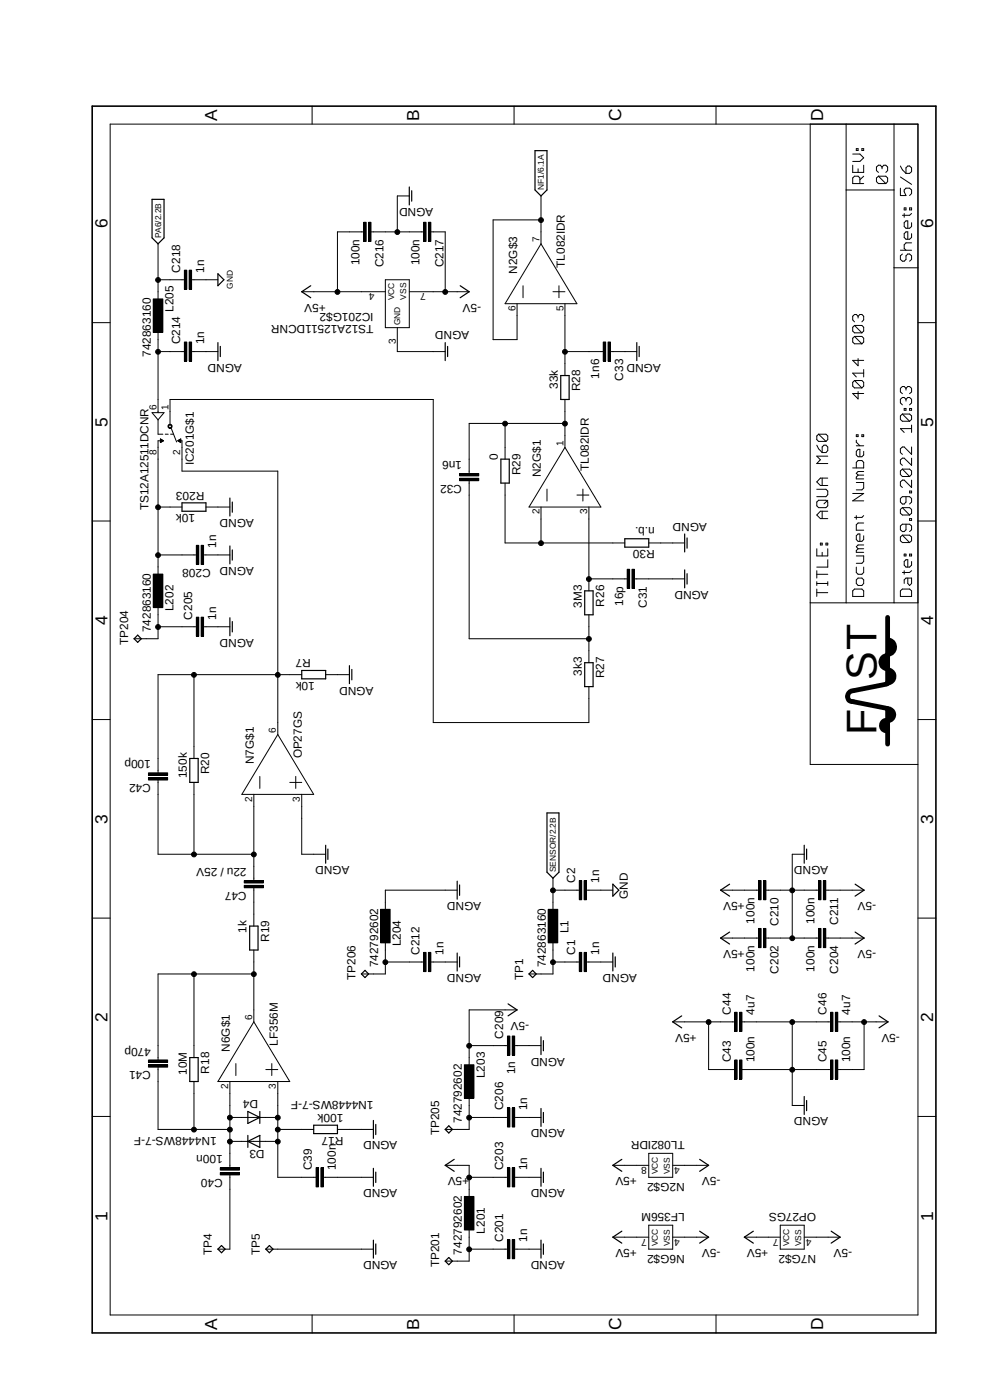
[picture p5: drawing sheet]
<svg xmlns="http://www.w3.org/2000/svg" width="210mm" height="297mm" viewBox="0 0 210 297" stroke-linecap="round" stroke-linejoin="round" font-family="sans-serif">
<defs><g id="words">
<text font-size="9.1" x="186" y="155.8" transform="rotate(-90 186 155.8)">F ST</text>
<g font-size="3.7">
<text x="46.1" y="25.7" transform="rotate(-90 46.1 25.7)">A</text>
<text x="88.9" y="25.7" transform="rotate(-90 88.9 25.7)">B</text>
<text x="131.8" y="25.7" transform="rotate(-90 131.8 25.7)">C</text>
<text x="174.6" y="25.7" transform="rotate(-90 174.6 25.7)">D</text>
<text x="22.8" y="48.4" transform="rotate(-90 22.8 48.4)">6</text>
<text x="198" y="48.4" transform="rotate(-90 198 48.4)">6</text>
<text x="22.8" y="90.5" transform="rotate(-90 22.8 90.5)">5</text>
<text x="198" y="90.5" transform="rotate(-90 198 90.5)">5</text>
<text x="22.8" y="132.6" transform="rotate(-90 22.8 132.6)">4</text>
<text x="198" y="132.6" transform="rotate(-90 198 132.6)">4</text>
<text x="22.8" y="174.7" transform="rotate(-90 22.8 174.7)">3</text>
<text x="198" y="174.7" transform="rotate(-90 198 174.7)">3</text>
<text x="22.8" y="216.8" transform="rotate(-90 22.8 216.8)">2</text>
<text x="198" y="216.8" transform="rotate(-90 198 216.8)">2</text>
<text x="22.8" y="259" transform="rotate(-90 22.8 259)">1</text>
<text x="198" y="259" transform="rotate(-90 198 259)">1</text>
<text x="46.1" y="282.1" transform="rotate(-90 46.1 282.1)">A</text>
<text x="88.9" y="282.1" transform="rotate(-90 88.9 282.1)">B</text>
<text x="131.8" y="282.2" transform="rotate(-90 131.8 282.2)">C</text>
<text x="174.6" y="282.2" transform="rotate(-90 174.6 282.2)">D</text>
</g>
<g font-size="2.5">
<text x="91.9" y="44.1" transform="rotate(-180 91.9 44.1)">AGND</text>
<text x="38.2" y="57.8" transform="rotate(-90 38.2 57.8)">C218</text>
<text x="43.3" y="57.8" transform="rotate(-90 43.3 57.8)">1n</text>
<text x="76.3" y="56.3" transform="rotate(-90 76.3 56.3)">100n</text>
<text x="81.4" y="56.7" transform="rotate(-90 81.4 56.7)">C216</text>
<text x="89" y="56.3" transform="rotate(-90 89 56.3)">100n</text>
<text x="94.1" y="56.7" transform="rotate(-90 94.1 56.7)">C217</text>
<text x="109.7" y="58.1" transform="rotate(-90 109.7 58.1)">N2G$3</text>
<text x="119.8" y="56.8" transform="rotate(-90 119.8 56.8)">TL082IDR</text>
<text x="69.1" y="64.4" transform="rotate(-180 69.1 64.4)">+5V</text>
<text x="102.1" y="64.4" transform="rotate(-180 102.1 64.4)">-5V</text>
<text x="36.8" y="66.2" transform="rotate(-90 36.8 66.2)">L205</text>
<text x="79.2" y="69" transform="rotate(-180 79.2 69)">TS12A12511DCNR</text>
<text x="79.2" y="66.5" transform="rotate(-180 79.2 66.5)">IC201G$2</text>
<text x="99.5" y="70.3" transform="rotate(-180 99.5 70.3)">AGND</text>
<text x="32" y="75.7" transform="rotate(-90 32 75.7)">742863160</text>
<text x="38.2" y="73.1" transform="rotate(-90 38.2 73.1)">C214</text>
<text x="43.3" y="73.1" transform="rotate(-90 43.3 73.1)">1n</text>
<text x="51.3" y="77.1" transform="rotate(-180 51.3 77.1)">AGND</text>
<text x="140.2" y="77.1" transform="rotate(-180 140.2 77.1)">AGND</text>
<text x="118.3" y="82.5" transform="rotate(-90 118.3 82.5)">33k</text>
<text x="123.1" y="83" transform="rotate(-90 123.1 83)">R28</text>
<text x="127.1" y="80.3" transform="rotate(-90 127.1 80.3)">1n6</text>
<text x="132.2" y="80.7" transform="rotate(-90 132.2 80.7)">C33</text>
<text x="41.1" y="98.7" transform="rotate(-90 41.1 98.7)">IC201G$1</text>
<text x="98" y="97.8" transform="rotate(-180 98 97.8)">1n6</text>
<text x="105.6" y="97.6" transform="rotate(-90 105.6 97.6)">0</text>
<text x="110.4" y="100.8" transform="rotate(-90 110.4 100.8)">R29</text>
<text x="114.8" y="101.2" transform="rotate(-90 114.8 101.2)">N2G$1</text>
<text x="124.9" y="99.9" transform="rotate(-90 124.9 99.9)">TL082IDR</text>
<text x="43.3" y="104.3" transform="rotate(-180 43.3 104.3)">R203</text>
<text x="98" y="102.9" transform="rotate(-180 98 102.9)">C32</text>
<text x="31.5" y="108.2" transform="rotate(-90 31.5 108.2)">TS12A12511DCNR</text>
<text x="41.4" y="109.1" transform="rotate(-180 41.4 109.1)">10k</text>
<text x="53.8" y="110.1" transform="rotate(-180 53.8 110.1)">AGND</text>
<text x="138.9" y="111.9" transform="rotate(-180 138.9 111.9)">n.b.</text>
<text x="149.9" y="110.9" transform="rotate(-180 149.9 110.9)">AGND</text>
<text x="45.8" y="116.2" transform="rotate(-90 45.8 116.2)">1n</text>
<text x="138.9" y="116.7" transform="rotate(-180 138.9 116.7)">R30</text>
<text x="44.7" y="120.7" transform="rotate(-180 44.7 120.7)">C208</text>
<text x="53.8" y="120.3" transform="rotate(-180 53.8 120.3)">AGND</text>
<text x="150.3" y="125.3" transform="rotate(-180 150.3 125.3)">AGND</text>
<text x="36.8" y="129.7" transform="rotate(-90 36.8 129.7)">L202</text>
<text x="40.8" y="131.4" transform="rotate(-90 40.8 131.4)">C205</text>
<text x="45.8" y="131.4" transform="rotate(-90 45.8 131.4)">1n</text>
<text x="123.4" y="128.9" transform="rotate(-90 123.4 128.9)">3M3</text>
<text x="128.2" y="128.7" transform="rotate(-90 128.2 128.7)">R26</text>
<text x="132.2" y="128.5" transform="rotate(-90 132.2 128.5)">16p</text>
<text x="137.2" y="128.9" transform="rotate(-90 137.2 128.9)">C31</text>
<text x="27.2" y="136.8" transform="rotate(-90 27.2 136.8)">TP204</text>
<text x="32" y="134.1" transform="rotate(-90 32 134.1)">742863160</text>
<text x="53.8" y="135.5" transform="rotate(-180 53.8 135.5)">AGND</text>
<text x="66" y="139.9" transform="rotate(-180 66 139.9)">R7</text>
<text x="123.4" y="143.4" transform="rotate(-90 123.4 143.4)">3k3</text>
<text x="128.2" y="143.9" transform="rotate(-90 128.2 143.9)">R27</text>
<text x="66.8" y="144.7" transform="rotate(-180 66.8 144.7)">10k</text>
<text x="79.2" y="145.7" transform="rotate(-180 79.2 145.7)">AGND</text>
<text x="32" y="161.3" transform="rotate(-180 32 161.3)">100p</text>
<text x="64" y="160.9" transform="rotate(-90 64 160.9)">OP27GS</text>
<text x="32" y="166.4" transform="rotate(-180 32 166.4)">C42</text>
<text x="39.6" y="165.1" transform="rotate(-90 39.6 165.1)">150k</text>
<text x="44.4" y="164.3" transform="rotate(-90 44.4 164.3)">R20</text>
<text x="53.8" y="162.2" transform="rotate(-90 53.8 162.2)">N7G$1</text>
<text x="52.3" y="184.2" transform="rotate(-180 52.3 184.2)">22u / 25V</text>
<text x="74.1" y="183.8" transform="rotate(-180 74.1 183.8)">AGND</text>
<text x="175.7" y="183.8" transform="rotate(-180 175.7 183.8)">AGND</text>
<text x="52.3" y="189.2" transform="rotate(-180 52.3 189.2)">C47</text>
<text x="102.1" y="191.4" transform="rotate(-180 102.1 191.4)">AGND</text>
<text x="122" y="187.3" transform="rotate(-90 122 187.3)">C2</text>
<text x="127.1" y="187.3" transform="rotate(-90 127.1 187.3)">1n</text>
<text x="133.2" y="190.8" transform="rotate(-90 133.2 190.8)">GND</text>
<text x="157.9" y="191.4" transform="rotate(-180 157.9 191.4)">+5V</text>
<text x="185.8" y="191.4" transform="rotate(-180 185.8 191.4)">-5V</text>
<text x="52.3" y="197.9" transform="rotate(-90 52.3 197.9)">1k</text>
<text x="120.6" y="198" transform="rotate(-90 120.6 198)">L1</text>
<text x="160.1" y="196" transform="rotate(-90 160.1 196)">100n</text>
<text x="165.1" y="196.4" transform="rotate(-90 165.1 196.4)">C210</text>
<text x="172.8" y="196" transform="rotate(-90 172.8 196)">100n</text>
<text x="177.8" y="196.2" transform="rotate(-90 177.8 196.2)">C211</text>
<text x="57.1" y="199.8" transform="rotate(-90 57.1 199.8)">R19</text>
<text x="85" y="200.8" transform="rotate(-90 85 200.8)">L204</text>
<text x="89" y="202.6" transform="rotate(-90 89 202.6)">C212</text>
<text x="94.1" y="202.6" transform="rotate(-90 94.1 202.6)">1n</text>
<text x="122" y="202.6" transform="rotate(-90 122 202.6)">C1</text>
<text x="127.1" y="202.6" transform="rotate(-90 127.1 202.6)">1n</text>
<text x="157.9" y="201.5" transform="rotate(-180 157.9 201.5)">+5V</text>
<text x="185.8" y="201.5" transform="rotate(-180 185.8 201.5)">-5V</text>
<text x="75.4" y="207.9" transform="rotate(-90 75.4 207.9)">TP206</text>
<text x="80.2" y="205.2" transform="rotate(-90 80.2 205.2)">742792602</text>
<text x="102.1" y="206.6" transform="rotate(-180 102.1 206.6)">AGND</text>
<text x="111" y="207.9" transform="rotate(-90 111 207.9)">TP1</text>
<text x="115.8" y="205.2" transform="rotate(-90 115.8 205.2)">742863160</text>
<text x="135.1" y="206.6" transform="rotate(-180 135.1 206.6)">AGND</text>
<text x="160.1" y="206.1" transform="rotate(-90 160.1 206.1)">100n</text>
<text x="165.1" y="206.5" transform="rotate(-90 165.1 206.5)">C202</text>
<text x="172.8" y="206.1" transform="rotate(-90 172.8 206.1)">100n</text>
<text x="177.8" y="206.5" transform="rotate(-90 177.8 206.5)">C204</text>
<text x="155" y="215.3" transform="rotate(-90 155 215.3)">C44</text>
<text x="160.1" y="215.3" transform="rotate(-90 160.1 215.3)">4u7</text>
<text x="175.3" y="215.3" transform="rotate(-90 175.3 215.3)">C46</text>
<text x="180.4" y="215.3" transform="rotate(-90 180.4 215.3)">4u7</text>
<text x="58.9" y="221.9" transform="rotate(-90 58.9 221.9)">LF356M</text>
<text x="106.8" y="220.4" transform="rotate(-90 106.8 220.4)">C209</text>
<text x="112.2" y="216.8" transform="rotate(-180 112.2 216.8)">-5V</text>
<text x="147.8" y="219.3" transform="rotate(-180 147.8 219.3)">+5V</text>
<text x="190.9" y="219.3" transform="rotate(-180 190.9 219.3)">-5V</text>
<text x="32" y="222.2" transform="rotate(-180 32 222.2)">470p</text>
<text x="32" y="227.3" transform="rotate(-180 32 227.3)">C41</text>
<text x="44.4" y="227.8" transform="rotate(-90 44.4 227.8)">R18</text>
<text x="48.8" y="223.1" transform="rotate(-90 48.8 223.1)">N6G$1</text>
<text x="109.3" y="227.9" transform="rotate(-90 109.3 227.9)">1n</text>
<text x="119.8" y="224.4" transform="rotate(-180 119.8 224.4)">AGND</text>
<text x="155" y="225.4" transform="rotate(-90 155 225.4)">C43</text>
<text x="160.1" y="225.4" transform="rotate(-90 160.1 225.4)">100n</text>
<text x="175.3" y="225.4" transform="rotate(-90 175.3 225.4)">C45</text>
<text x="180.4" y="225.4" transform="rotate(-90 180.4 225.4)">100n</text>
<text x="39.6" y="228" transform="rotate(-90 39.6 228)">10M</text>
<text x="54.8" y="233.4" transform="rotate(-180 54.8 233.4)">D4</text>
<text x="79.2" y="233.6" transform="rotate(-180 79.2 233.6)">1N4448WS-7-F</text>
<text x="102.8" y="228.7" transform="rotate(-90 102.8 228.7)">L203</text>
<text x="72.9" y="236.3" transform="rotate(-180 72.9 236.3)">100k</text>
<text x="98" y="238.3" transform="rotate(-90 98 238.3)">742792602</text>
<text x="106.8" y="235.5" transform="rotate(-90 106.8 235.5)">C206</text>
<text x="111.8" y="235.5" transform="rotate(-90 111.8 235.5)">1n</text>
<text x="119.8" y="239.6" transform="rotate(-180 119.8 239.6)">AGND</text>
<text x="175.7" y="237.1" transform="rotate(-180 175.7 237.1)">AGND</text>
<text x="46" y="241.3" transform="rotate(-180 46 241.3)">1N4448WS-7-F</text>
<text x="47.2" y="245.1" transform="rotate(-180 47.2 245.1)">100n</text>
<text x="56.1" y="244.1" transform="rotate(-180 56.1 244.1)">D3</text>
<text x="72.9" y="241.1" transform="rotate(-180 72.9 241.1)">R17</text>
<text x="84.3" y="242.1" transform="rotate(-180 84.3 242.1)">AGND</text>
<text x="93.2" y="240.9" transform="rotate(-90 93.2 240.9)">TP205</text>
<text x="145.2" y="242.1" transform="rotate(-180 145.2 242.1)">TL082IDR</text>
<text x="47.2" y="250.1" transform="rotate(-180 47.2 250.1)">C40</text>
<text x="66.2" y="248.2" transform="rotate(-90 66.2 248.2)">C39</text>
<text x="71.2" y="248.2" transform="rotate(-90 71.2 248.2)">100n</text>
<text x="99.5" y="249.8" transform="rotate(-180 99.5 249.8)">+5V</text>
<text x="106.8" y="248.2" transform="rotate(-90 106.8 248.2)">C203</text>
<text x="111.8" y="248.2" transform="rotate(-90 111.8 248.2)">1n</text>
<text x="135.1" y="249.8" transform="rotate(-180 135.1 249.8)">+5V</text>
<text x="145.2" y="251" transform="rotate(-180 145.2 251)">N2G$2</text>
<text x="152.9" y="249.8" transform="rotate(-180 152.9 249.8)">-5V</text>
<text x="84.3" y="252.3" transform="rotate(-180 84.3 252.3)">AGND</text>
<text x="119.8" y="252.3" transform="rotate(-180 119.8 252.3)">AGND</text>
<text x="145.2" y="257.4" transform="rotate(-180 145.2 257.4)">LF356M</text>
<text x="173.1" y="257.4" transform="rotate(-180 173.1 257.4)">OP27GS</text>
<text x="102.8" y="261.7" transform="rotate(-90 102.8 261.7)">L201</text>
<text x="106.8" y="263.5" transform="rotate(-90 106.8 263.5)">C201</text>
<text x="111.8" y="263.5" transform="rotate(-90 111.8 263.5)">1n</text>
<text x="45" y="266.3" transform="rotate(-90 45 266.3)">TP4</text>
<text x="55.1" y="266.3" transform="rotate(-90 55.1 266.3)">TP5</text>
<text x="84.3" y="267.5" transform="rotate(-180 84.3 267.5)">AGND</text>
<text x="93.2" y="268.8" transform="rotate(-90 93.2 268.8)">TP201</text>
<text x="98" y="266.1" transform="rotate(-90 98 266.1)">742792602</text>
<text x="119.8" y="267.5" transform="rotate(-180 119.8 267.5)">AGND</text>
<text x="135.1" y="265" transform="rotate(-180 135.1 265)">+5V</text>
<text x="145.2" y="266.3" transform="rotate(-180 145.2 266.3)">N6G$2</text>
<text x="152.9" y="265" transform="rotate(-180 152.9 265)">-5V</text>
<text x="163" y="265" transform="rotate(-180 163 265)">+5V</text>
<text x="173.1" y="266.3" transform="rotate(-180 173.1 266.3)">N7G$2</text>
<text x="180.8" y="265" transform="rotate(-180 180.8 265)">-5V</text>
</g>
<g font-size="2.1">
<text x="114.4" y="51.4" transform="rotate(-90 114.4 51.4)">7</text>
<text x="79.4" y="62.2" transform="rotate(-180 79.4 62.2)">4</text>
<text x="90.3" y="62.2" transform="rotate(-180 90.3 62.2)">7</text>
<text x="109.3" y="66" transform="rotate(-90 109.3 66)">6</text>
<text x="119.5" y="66" transform="rotate(-90 119.5 66)">5</text>
<text x="83.9" y="73" transform="rotate(-90 83.9 73)">3</text>
<text x="33.2" y="86.9" transform="rotate(-90 33.2 86.9)">6</text>
<text x="35.7" y="86.9" transform="rotate(-90 35.7 86.9)">1</text>
<text x="119.5" y="94.5" transform="rotate(-90 119.5 94.5)">1</text>
<text x="33.2" y="96.4" transform="rotate(-90 33.2 96.4)">8</text>
<text x="38.2" y="96.4" transform="rotate(-90 38.2 96.4)">2</text>
<text x="114.4" y="109.1" transform="rotate(-90 114.4 109.1)">2</text>
<text x="124.5" y="109.1" transform="rotate(-90 124.5 109.1)">3</text>
<text x="58.5" y="155.5" transform="rotate(-90 58.5 155.5)">6</text>
<text x="53.5" y="170.1" transform="rotate(-90 53.5 170.1)">2</text>
<text x="63.6" y="170.1" transform="rotate(-90 63.6 170.1)">3</text>
<text x="53.5" y="216.4" transform="rotate(-90 53.5 216.4)">6</text>
<text x="48.4" y="231" transform="rotate(-90 48.4 231)">2</text>
<text x="58.5" y="231" transform="rotate(-90 58.5 231)">3</text>
<text x="137.2" y="247.6" transform="rotate(-180 137.2 247.6)">8</text>
<text x="144.2" y="247.6" transform="rotate(-180 144.2 247.6)">4</text>
<text x="137.2" y="262.9" transform="rotate(-180 137.2 262.9)">7</text>
<text x="144.2" y="262.9" transform="rotate(-180 144.2 262.9)">4</text>
<text x="165.2" y="262.9" transform="rotate(-180 165.2 262.9)">7</text>
<text x="172.2" y="262.9" transform="rotate(-180 172.2 262.9)">4</text>
</g>
<g font-size="1.8">
<text x="115.4" y="40.3" transform="rotate(-90 115.4 40.3)">NF1/6.1A</text>
<text x="34.2" y="50.5" transform="rotate(-90 34.2 50.5)">PA6/2.2B</text>
<text x="49.4" y="61.3" transform="rotate(-90 49.4 61.3)">GND</text>
<text x="83.7" y="63.7" transform="rotate(-90 83.7 63.7)">VCC</text>
<text x="86.2" y="63.5" transform="rotate(-90 86.2 63.5)">VSS</text>
<text x="84.9" y="69" transform="rotate(-90 84.9 69)">GND</text>
<text x="117.9" y="185" transform="rotate(-90 117.9 185)">SENSOR/2.2B</text>
<text x="139.5" y="249.1" transform="rotate(-90 139.5 249.1)">VCC</text>
<text x="142.1" y="249.1" transform="rotate(-90 142.1 249.1)">VSS</text>
<text x="139.5" y="264.4" transform="rotate(-90 139.5 264.4)">VCC</text>
<text x="142.1" y="264.4" transform="rotate(-90 142.1 264.4)">VSS</text>
<text x="167.4" y="264.4" transform="rotate(-90 167.4 264.4)">VCC</text>
<text x="170" y="264.4" transform="rotate(-90 170 264.4)">VSS</text>
</g>
</g></defs>
<path d="M19.2 22.2l179.9 261.1M199.1 22.2l-179.9 261.1" fill="none" stroke="#fff" stroke-width=".21"/>
<g fill="none" stroke="#000" stroke-width=".25">
<path d="M86.8 39.7v3.8M113.5 32h2.5v8.3l-1.2 1.3-1.3-1.3zM32.3 42.3h2.5v8.2l-1.3 1.2-1.2-1.2zM46.2 58.1l1.3 1.3-1.3 1.2zM87.3 40.5v2.2M46.2 72.7v3.8M46.7 73.5v2.1M65.9 60.6l-1.9 1.3 1.9 1.3M94.4 72.7v3.8M95 73.5v2.1M97.6 60.6l1.9 1.3-1.9 1.3M119 79.7h1.7v5.1h-1.7z"/>
<path d="M135.1 72.7v3.8M135.6 73.5v2.1M106.3 97.4h1.7v5.1h-1.7zM38.6 106.7h5.1v1.8h-5.1zM48.8 105.7v3.8M48.8 115.8v3.8M49.3 106.5v2.2M49.3 116.7v2.1M132.5 114.3h5.1v1.8h-5.1zM145.2 113.3v3.8M145.8 114.1v2.2M28.4 135.5l.8-.8 .8 .8-.8 .8z"/>
<path d="M48.8 131.1v3.8M49.3 131.9v2.2M124 125.3h1.8v5.1h-1.8zM145.2 120.9v3.8M145.8 121.7v2.2M64 142.2h5.1v1.8h-5.1zM74.1 141.2v3.8M74.6 142v2.2M124 140.6h1.8v5.1h-1.8zM40.3 160.9h1.7v5.1h-1.7zM69.1 179.3v3.8M116 172.5h2.6v12.5l-1.3 1.3-1.3-1.3z"/>
<path d="M170.6 179.3v3.8M53 196.5h1.7v5h-1.7zM69.6 180.1v2.2M97 186.9v3.9M97.5 187.7v2.2M130 187.6l1.3 1.2-1.3 1.3zM154.8 197.7l-1.9 1.3 1.9 1.3M154.8 187.6l-1.9 1.2 1.9 1.3M171.1 180.1v2.2M181.4 197.7l1.9 1.3-1.9 1.3M181.4 187.6l1.9 1.2-1.9 1.3M77.4 205.9l.8 .7-.8 .8-.7-.8z"/>
<path d="M97 202.2v3.8M97.5 203v2.1M107.8 213l1.9 1.2-1.9 1.3M113 205.9l.7 .7-.7 .8-.8-.8zM114.8 220v3.7M130 202.2v3.8M130.5 203v2.1M144.6 215.5l-1.9 1.3 1.9 1.3M186.5 215.5l1.9 1.3-1.9 1.3M40.3 224.4h1.7v5h-1.7zM52.6 235.8l2.5 1.3-2.5 1.2zM55.1 235.8v2.5"/>
<path d="M66.5 238.7h5.1v1.8h-5.1zM79.2 237.7v3.8M79.7 238.5v2.2M95.2 238.8l.8 .8-.8 .8-.8-.8zM114.8 235.2v3.8M115.3 220.8v2.1M115.3 236v2.2M170.6 232.6v3.8M171.1 233.5v2.1M52.6 242.1l2.5-1.2v2.5zM52.6 240.9v2.5M79.2 247.9v3.8"/>
<path d="M79.7 248.7v2.2M96.4 246l-2 1.2 2 1.3M114.8 247.9v3.8M115.3 248.7v2.2M131.9 246l-1.9 1.2 1.9 1.3M148.4 246l1.9 1.2-1.9 1.3M47 264.2l.8 .8-.8 .8-.8-.8zM57.1 264.2l.8 .8-.8 .8-.7-.8zM79.2 263.1v3.8M79.7 263.9v2.2M95.2 266.8l.8 .7-.8 .8-.8-.8zM114.8 263.1v3.8"/>
<path d="M115.3 263.9v2.2M131.9 261.2l-1.9 1.3 1.9 1.2M148.4 261.2l1.9 1.3-1.9 1.2M159.8 261.2l-1.9 1.3 1.9 1.2M176.3 261.2l1.9 1.3-1.9 1.2"/>
</g>
<g fill="none" stroke="#000" stroke-width=".21">
<path d="M23.4 26.3h171.3v252.7h-171.3zM66.2 22.5v3.8M109.1 22.5v3.8M151.9 22.5v3.8M171.9 26.3v135.9h22.8M179.5 26.3v101.6M180.9 35.1v1.5h2.3v-1.5M180.9 32.7h1.5l.8 .8-.8 .7h-1.5M181.7 31.5h.3v.4h-.3zM182 35.8v.8M182.4 38.9v-1.1l-.4-.4h-.7l-.4 .4v1.1h2.3M182.8 31.5h.4v.4h-.4z"/>
<path d="M183.2 37.4l-.8 .7M186.4 37.4l-.5 .4v.7l.5 .4h1.5M186.4 37.4h1.5l.4 .4v.7l-.4 .4M186.4 37.4l1.5 1.5M187.1 35.4l-.4-.3h-.3l-.5 .3v.8l.5 .4M187.1 35.4l.4-.3h.4l.4 .3v.8l-.4 .4M187.1 35.4v.4M189.7 26.3v101.6M191 39.9v1.6h1.2l-.4-.8v-.4l.4-.4h.8l.4 .4v.8l-.4 .4M191 37.5l2.4 1.6M191 35.2l.4 .8 .8 .8M192.2 35.6l.4-.4h.4l.4 .4v.8l-.4 .4h-.8z"/>
<path d="M33.5 51.7v12.7M33.5 59.4h5.6M39.1 57.3h.5v4.1h-.5zM40.1 57.3h.5v4.1h-.5zM40.6 59.4h5.6M77.2 47.2h.5v4h-.5zM77.2 49.2h-5.6v12.7M78.2 47.2h.5v4h-.5zM78.7 49.2h11.2M81.7 59.4h5.1v10.1h-5.1zM86.8 41.6h-2.5v7.6M89.9 47.2h.5v4h-.5z"/>
<path d="M90.9 47.2h.5v4h-.5zM91.4 49.2h3v12.7M114.8 41.6v10.1M114.8 51.7l7.6 12.7h-15.3zM114.8 46.7h-10.2v25.4h5.1v-7.7M179.5 40.3h10.2M189.7 56.8h5M191 53.1h2.4M191.4 53.9l-.4 .4v.7l.4 .4h.4l.4-.4v-.7l.4-.4h.4l.4 .4v.7l-.4 .4M191.8 44.1h.4v.4h-.4zM191.8 45.3v.8M193 44.1h.4v.4h-.4z"/>
<path d="M193.4 47.2v.8l-.4 .4h-.8l-.4-.4v-.8l.4-.3h.4v1.5M193.4 49.6v.8l-.4 .4h-.8l-.4-.4v-.8l.4-.4h.4v1.6M193.4 51.5h-1.2l-.4 .4v.8l.4 .4M193.4 45.3l-.4 .4h-1.6M19.6 68.5h3.8M32.5 63.4h2v7.1h-2zM33.5 69.5v18M33.5 74.6h5.6M39.1 72.6h.5v4h-.5zM40.1 72.6h.5v4h-.5zM40.6 74.6h5.6M64 61.9h17.7"/>
<path d="M84.3 69.5v5.1h10.1M86.8 61.9h12.7M111 60.6v2.6M117.3 61.9h2.5M118.6 60.6v2.6M119.8 74.6h8.2M119.8 64.4v15.3M128 72.6h.5v4h-.5zM129 72.6h.5v4h-.5zM129.5 74.6h5.6M181.3 69l-.4 .4v.8l.4 .4h1.5M181.3 71.4l-.4 .4v.8l.4 .3h1.5"/>
<path d="M181.3 69h1.5l.4 .4v.8l-.4 .4M181.3 71.4h1.5l.4 .4v.8l-.4 .3M181.3 71.4l1.5 1.5M181.3 69l1.5 1.6M182 67.1l-.3-.4h-.4l-.4 .4v.8l.4 .4M182 67.1l.4-.4h.4l.4 .4v.8l-.4 .4M182 67.1v.4M182 76.1v1.5l-1.1-1.1h2.3M183.2 78.4v1.6M183.2 79.2h-2.3l.8 .8M194.7 68.5h3.8M32.3 87.5h2.5l-1.3 1.6z"/>
<path d="M33.5 89.1v3h1M34 93.5h-.5v29.3M34 93.1l.7 .4-.7 .4zM34.1 93.2v.6M34.2 93.2v.6M34.3 93.3v.4M34.4 93.3v.3M34.5 93.4v.2M34.6 93.4v.2M34.7 93.5h.1M35.1 92.1h.6M35.8 90.1l.3-.1 .4 .3-.2 .5-.2 .1-.3-.3v-.3l.3-.2 .3 .2-.3 .6-.5-.3z"/>
<path d="M36.1 90.1v-5.3h55.8v68.5h33v-7.6M36.2 92.1h.6M36.3 90.8l1.2 3M37.7 93.5l.7-.4v.8zM37.8 93.5h.1M37.8 93.4v.2M37.9 93.3v.3M38 93.3v.4M38.1 93.3v.4M38.2 93.2v.6M38.3 93.1v.8M38.4 93.5h.2v6.4h20.3v55.9"/>
<path d="M107.1 89.8v7.6M119.8 94.9l7.7 12.7h-15.3zM119.8 89.8h-20.3v10.7M119.8 84.8v10.1M173.3 94.4l.4 .8 .7 .8M173.7 92.1l-.4 .4v.8l.4 .3h1.5M173.7 92.1h1.5l.4 .4v.8l-.4 .3M173.7 92.1l1.5 1.5M174.4 94.8l.4-.4h.4l.4 .4v.8l-.4 .4h-.8zM175.6 96.8h-2.3l.7 .7-.7 .8h2.3M180.9 99.3h2.3v-1.2l-.4-.4h-.8l-.3 .4v1.2M181.3 80.7l-.4 .4v.8l.4 .4h1.5"/>
<path d="M181.3 80.7h1.5l.4 .4v.8l-.4 .4M181.3 80.7l1.5 1.6M181.7 92.2h.3v.4h-.3zM181.7 93.4v.4l.7 .8M181.7 94.6h1.5M182 83.1v1.5l-1.1-1.1h2.3M182.8 92.2h.4v.4h-.4zM183.2 95.8v.7l-.4 .4h-.8l-.3-.4v-.7l.3-.5h.4v1.6M191.4 87.8h1.6l.4 .4v.8l-.4 .4M191.4 99.5h1.6l.4 .4v.8l-.4 .4M191.4 87.8l-.4 .4v.8l.4 .4h1.6M191.4 99.5l-.4 .4v.8l.4 .4h1.6"/>
<path d="M191.4 99.5l1.6 1.6M191.4 87.8l1.6 1.6M191.8 86.7h.4v.3h-.4zM192.2 82.4l.4-.4h.4l.4 .4v.7l-.4 .4M192.2 84.7l.4-.4h.4l.4 .4v.8l-.4 .4M192.2 82.4l-.4-.4h-.4l-.4 .4v.7l.4 .4M192.2 84.7l-.4-.4h-.4l-.4 .4v.8l.4 .4M192.2 82.4v.4M192.2 84.7v.4M193 86.7h.4v.3h-.4zM193.4 90.2v1.5M193.4 94.8v1.6l-1.6-1.6h-.4l-.4 .4v.8l.4 .4"/>
<path d="M193.4 97.2v1.5l-1.6-1.5h-.4l-.4 .4v.7l.4 .4M193.4 90.9h-2.4l.8 .8M19.6 110.5h3.8M33.5 107.6h5.1M33.5 117.7h8.2M41.7 115.7h.5v4.1h-.5zM42.7 115.7h.5v4.1h-.5zM43.2 117.7h5.6M43.7 107.6h5.1M97.5 100.5h4.1v.5h-4.1zM97.5 101.5h4.1v.5h-4.1zM99.5 102v33.5h25.4"/>
<path d="M107.1 102.5v12.7h25.4M114.8 107.6v7.6M116 103.8v2.5M122.4 105h2.5M123.7 103.8v2.5M124.9 107.6v17.7M137.6 115.2h7.6M173.3 116.4v1.5h2.3v-1.5M173.3 103.8h1.9l.4 .4v.7l-.4 .5h-1.9M173.7 106.1h1.5l.4 .4v.8l-.4 .4h-1.5l-.4-.4v-.8zM174 115.2h.4v.4h-.4zM174.4 101.4v1.6"/>
<path d="M174.4 108.5v1.5M174.4 117.2v.7M175.2 115.2h.4v.4h-.4zM175.6 118.7v1.6h-2.3M175.6 108.5h-1.6l-.7 .8 .7 .7h1.6M175.6 106.1l-.8 .8M175.6 101.4h-1.6l-.7 .8 .7 .8h1.6M180.9 104.7h2.3l-2.3 1.6h2.3M181.7 117.9h1.5v1.2l-.4 .4h-1.1M181.7 102.4h1.5v1.1l-.4 .4h-1.1M181.7 109.4v.8M182 100.8l-.3 .4v.4h1.5"/>
<path d="M182 116.4l-.3 .4v.4h1.5M182 116.4h1.2M182 100.8h1.2M183.2 113.7v.8l-.4 .4h-.8l-.3-.4v-.8l.3-.4h.4v1.6M183.2 111h-1.2l-.3 .3v1.2h1.5M183.2 115.6h-1.2l-.3 .4 .3 .4M183.2 109.4l-.4 .4h-1.5M183.2 100h-1.2l-.3 .4 .3 .4M191.4 107.7h1.6l.4 .4v.8l-.4 .4M191.4 113.5h1.6l.4 .4v.8l-.4 .4M191.4 107.7l-.4 .4v.8l.4 .4h1.6M191.4 113.5l-.4 .4v.8l.4 .4h1.6"/>
<path d="M191.4 113.5l1.6 1.6M191.4 107.7l1.6 1.6M191.8 117.6h.4v.3h-.4zM192.2 105.4v1.1l-.4 .4h-.4l-.4-.4v-.8l.4-.3h1.6l.4 .3v.8l-.4 .4M192.2 111.2v1.2l-.4 .4h-.4l-.4-.4v-.8l.4-.4h1.6l.4 .4v.8l-.4 .4M193 104.2h.4v.4h-.4zM193 110h.4v.4h-.4zM193 117.6h.4v.3h-.4zM193.4 101.9v1.5l-1.6-1.5h-.4l-.4 .3v.8l.4 .4M193.4 119.1v.8l-.4 .4h-.8l-.4-.4v-.8l.4-.4h.4v1.6M194.7 110.5h3.8M32.5 121.8h2v7.1h-2z"/>
<path d="M33.5 127.9v7.6h-5.1M33.5 133h8.2M41.7 130.9h.5v4.1h-.5zM42.7 130.9h.5v4.1h-.5zM43.2 133h5.6M124.9 130.4v10.2M124.9 122.8h8.2M133.1 120.8h.5v4h-.5zM134.1 120.8h.5v4h-.5zM134.6 122.8h10.6M171.9 127.9h22.8M173.3 125.7h2.3"/>
<path d="M173.3 121.1v1.5M173.3 123.4v.8M173.3 125v1.5M173.3 123.8h2.3M173.3 121.8h2.3M175.6 123.4v.8M180.9 125.3l.4-.3h1.5l.4 .3v1.2h-2.3zM181.7 120.3v1.2l.3 .3h.8l.4-.3v-1.2M182 122.6h.8l.4 .4v.8l-.4 .4h-.8l-.3-.4v-.8zM191 125.3l.4-.3h1.6l.4 .3v1.2h-2.4zM191.8 121.1v.7M192.6 122.6v1.2l.4 .4 .4-.4v-1.2h-1.2l-.4 .4v.8"/>
<path d="M193.4 121.1l-.4 .4h-1.6M19.6 152.7h3.8M41.1 143.1v17.8M58.9 155.8l7.6 12.7h-15.2zM64 143.1h-30.5v20.9M69.1 143.1h5M194.7 152.7h3.8M31.5 164h4.1v.5h-4.1zM31.5 165h4.1v.5h-4.1zM33.5 165.5v15.7h20.3M41.1 166v15.2M53.8 168.5v18.3"/>
<path d="M55.1 164.7v2.6M61.5 166h2.5M62.7 164.7v2.6M64 168.5v12.7h5.1M19.6 194.8h3.8M51.8 186.8h4.1v.5h-4.1zM51.8 187.8h4.1v.5h-4.1zM53.8 188.3v8.2M80.7 192.9h2.1v7.1h-2.1zM81.7 199v7.6h-5M97 188.8h-15.3v5.1M116.3 192.9h2v7.1h-2z"/>
<path d="M117.3 199v7.6h-5.1M117.3 188.8h5.6M117.3 186.3v7.6M122.9 186.8h.5v4.1h-.5zM123.9 186.8h.5v4.1h-.5zM124.4 188.8h5.6M152.9 188.8h8.1M152.9 199h8.1M161 197h.5v4h-.5zM161 186.8h.5v4.1h-.5zM162 197h.5v4h-.5zM162 186.8h.5v4.1h-.5z"/>
<path d="M162.5 188.8h11.2M162.5 199h11.2M170.6 181.2h-2.5v17.8M173.7 197h.5v4h-.5zM173.7 186.8h.5v4.1h-.5zM174.7 197h.5v4h-.5zM174.7 186.8h.5v4.1h-.5zM175.2 188.8h8.1M175.2 199h8.1M194.7 194.8h3.8M41.1 206.6v17.8M53.8 206.6h-20.3v18.3"/>
<path d="M53.8 201.5v15.3M53.8 216.8l7.7 12.6h-15.3zM81.7 204.1h8.2M89.9 202.1h.5v4h-.5zM90.9 202.1h.5v4h-.5zM91.4 204.1h5.6M107.7 219.8h.5v4.1h-.5zM108.7 219.8h.5v4.1h-.5zM109.7 214.2h-10.2v12.7M117.3 204.1h5.6M122.9 202.1h.5v4h-.5zM123.9 202.1h.5v4h-.5z"/>
<path d="M124.4 204.1h5.6M142.7 216.8h13.2M150.3 216.8v10.1h5.6M155.9 214.8h.5v4h-.5zM156.9 214.8h.5v4h-.5zM157.4 216.8h18.8M168.1 216.8v17.7h2.5M176.2 214.8h.5v4h-.5zM177.2 214.8h.5v4h-.5zM177.7 216.8h10.7M183.3 216.8v10.1h-5.6M19.6 236.9h3.8"/>
<path d="M31.5 224.9h4.1v.5h-4.1zM31.5 225.9h4.1v.5h-4.1zM33.5 226.4v13.2h15.3M41.1 229.4v10.2M48.8 229.4v18.3M48.8 237.1h10.1M50 225.6v2.6M56.4 226.9h2.5M57.7 225.6v2.6M58.9 229.4v20.4h8.2M58.9 239.6h7.6M71.6 239.6h7.6"/>
<path d="M98.5 225.9h2v7.1h-2zM99.5 232v7.6h-5.1M99.5 237.1h8.2M99.5 221.8h8.2M107.7 235h.5v4.1h-.5zM108.7 235h.5v4.1h-.5zM109.2 237.1h5.6M109.2 221.8h5.6M155.9 224.9h.5v4h-.5zM156.9 224.9h.5v4h-.5zM157.4 226.9h18.8M176.2 224.9h.5v4h-.5z"/>
<path d="M177.2 224.9h.5v4h-.5zM194.7 236.9h3.8M46.7 247.7h4.1v.5h-4.1zM46.7 248.8h4.1v.5h-4.1zM48.8 249.3v15.7h-2.6M48.8 242.1h10.1M67.1 247.7h.5v4.1h-.5zM68.1 247.7h.5v4.1h-.5zM68.6 249.8h10.6M94.4 247.2h5.1v7.6M98.5 253.8h2v7.1h-2zM99.5 249.8h8.2"/>
<path d="M99.5 259.9v7.6h-5.1M107.7 247.7h.5v4.1h-.5zM108.7 247.7h.5v4.1h-.5zM109.2 249.8h5.6M130 247.2h7.6M137.6 259.9h5.1v5.1h-5.1zM137.6 244.7h5.1v5.1h-5.1zM142.7 247.2h7.6M165.5 259.9h5.1v5.1h-5.1zM56.4 265h22.8M66.2 279v3.8M99.5 265h8.2"/>
<path d="M107.7 263h.5v4h-.5zM108.7 263h.5v4h-.5zM109.1 279v3.8M109.2 265h5.6M130 262.5h7.6M142.7 262.5h7.6M151.9 279v3.8M157.9 262.5h7.6M170.6 262.5h7.6"/>
<circle cx="33.5" cy="59.4" r=".51"/>
<circle cx="84.3" cy="49.2" r=".51"/>
<circle cx="114.8" cy="46.7" r=".51"/>
<circle cx="33.5" cy="74.6" r=".51"/>
<circle cx="71.6" cy="61.9" r=".51"/>
<circle cx="94.4" cy="61.9" r=".51"/>
<circle cx="119.8" cy="74.6" r=".51"/>
<circle cx="107.1" cy="89.9" r=".51"/>
<circle cx="119.8" cy="89.9" r=".51"/>
<circle cx="33.5" cy="117.8" r=".51"/>
<circle cx="33.5" cy="107.6" r=".51"/>
<circle cx="114.8" cy="115.2" r=".51"/>
<circle cx="33.5" cy="133" r=".51"/>
<circle cx="124.9" cy="122.9" r=".51"/>
<circle cx="124.9" cy="135.6" r=".51"/>
<circle cx="41.1" cy="143.2" r=".51"/>
<circle cx="58.9" cy="143.2" r=".51"/>
<circle cx="41.1" cy="181.3" r=".51"/>
<circle cx="53.8" cy="181.3" r=".51"/>
<circle cx="117.3" cy="188.9" r=".51"/>
<circle cx="168.1" cy="199.1" r=".51"/>
<circle cx="168.1" cy="188.9" r=".51"/>
<circle cx="41.1" cy="206.7" r=".51"/>
<circle cx="53.8" cy="206.7" r=".51"/>
<circle cx="81.7" cy="204.1" r=".51"/>
<circle cx="117.3" cy="204.1" r=".51"/>
<circle cx="150.3" cy="216.8" r=".51"/>
<circle cx="168.1" cy="216.8" r=".51"/>
<circle cx="183.3" cy="216.8" r=".51"/>
<circle cx="41.1" cy="239.6" r=".51"/>
<circle cx="48.8" cy="239.6" r=".51"/>
<circle cx="48.8" cy="237.1" r=".51"/>
<circle cx="58.9" cy="237.1" r=".51"/>
<circle cx="58.9" cy="239.6" r=".51"/>
<circle cx="99.5" cy="221.9" r=".51"/>
<circle cx="99.5" cy="237.1" r=".51"/>
<circle cx="168.1" cy="226.9" r=".51"/>
<circle cx="48.8" cy="242.2" r=".51"/>
<circle cx="58.9" cy="242.2" r=".51"/>
<circle cx="99.5" cy="249.8" r=".51"/>
<circle cx="99.5" cy="265" r=".51"/>
</g>
<g fill="#000">
<path d="M77.2 47.2h.5v4h-.5z" fill-rule="evenodd"/>
<path d="M78.2 47.2h.5v4h-.5z" fill-rule="evenodd"/>
<path d="M89.9 47.2h.5v4h-.5z" fill-rule="evenodd"/>
<path d="M90.9 47.2h.5v4h-.5z" fill-rule="evenodd"/>
<path d="M32.5 63.4h2v7.1h-2z" fill-rule="evenodd"/>
<path d="M39.1 72.6h.5v4h-.5z" fill-rule="evenodd"/>
<path d="M39.1 57.3h.5v4.1h-.5z" fill-rule="evenodd"/>
<path d="M40.1 72.6h.5v4h-.5z" fill-rule="evenodd"/>
<path d="M40.1 57.3h.5v4.1h-.5z" fill-rule="evenodd"/>
<path d="M128 72.6h.5v4h-.5z" fill-rule="evenodd"/>
<path d="M129 72.6h.5v4h-.5z" fill-rule="evenodd"/>
<path d="M35.8 90.1l.3-.1 .4 .3-.2 .5-.2 .1-.3-.3v-.3l.3-.2 .3 .2-.3 .6-.5-.3z" fill-rule="evenodd"/>
<path d="M41.7 115.7h.5v4.1h-.5z" fill-rule="evenodd"/>
<path d="M42.7 115.7h.5v4.1h-.5z" fill-rule="evenodd"/>
<path d="M97.5 100.5h4.1v.5h-4.1z" fill-rule="evenodd"/>
<path d="M97.5 101.5h4.1v.5h-4.1z" fill-rule="evenodd"/>
<path d="M32.5 121.8h2v7.1h-2z" fill-rule="evenodd"/>
<path d="M41.7 130.9h.5v4.1h-.5z" fill-rule="evenodd"/>
<path d="M42.7 130.9h.5v4.1h-.5z" fill-rule="evenodd"/>
<path d="M133.1 120.8h.5v4h-.5z" fill-rule="evenodd"/>
<path d="M134.1 120.8h.5v4h-.5z" fill-rule="evenodd"/>
<path d="M31.5 164h4.1v.5h-4.1z" fill-rule="evenodd"/>
<path d="M31.5 165h4.1v.5h-4.1z" fill-rule="evenodd"/>
<path d="M51.8 186.8h4.1v.5h-4.1z" fill-rule="evenodd"/>
<path d="M51.8 187.8h4.1v.5h-4.1z" fill-rule="evenodd"/>
<path d="M122.9 186.8h.5v4.1h-.5z" fill-rule="evenodd"/>
<path d="M123.9 186.8h.5v4.1h-.5z" fill-rule="evenodd"/>
<path d="M161 186.8h.5v4.1h-.5z" fill-rule="evenodd"/>
<path d="M162 186.8h.5v4.1h-.5z" fill-rule="evenodd"/>
<path d="M173.7 186.8h.5v4.1h-.5z" fill-rule="evenodd"/>
<path d="M174.7 186.8h.5v4.1h-.5z" fill-rule="evenodd"/>
<path d="M80.7 192.9h2.1v7.1h-2.1z" fill-rule="evenodd"/>
<path d="M89.9 202.1h.5v4h-.5z" fill-rule="evenodd"/>
<path d="M90.9 202.1h.5v4h-.5z" fill-rule="evenodd"/>
<path d="M116.3 192.9h2v7.1h-2z" fill-rule="evenodd"/>
<path d="M122.9 202.1h.5v4h-.5z" fill-rule="evenodd"/>
<path d="M123.9 202.1h.5v4h-.5z" fill-rule="evenodd"/>
<path d="M155.9 214.8h.5v4h-.5z" fill-rule="evenodd"/>
<path d="M156.9 214.8h.5v4h-.5z" fill-rule="evenodd"/>
<path d="M161 197h.5v4h-.5z" fill-rule="evenodd"/>
<path d="M162 197h.5v4h-.5z" fill-rule="evenodd"/>
<path d="M173.7 197h.5v4h-.5z" fill-rule="evenodd"/>
<path d="M174.7 197h.5v4h-.5z" fill-rule="evenodd"/>
<path d="M176.2 214.8h.5v4h-.5z" fill-rule="evenodd"/>
<path d="M177.2 214.8h.5v4h-.5z" fill-rule="evenodd"/>
<path d="M31.5 224.9h4.1v.5h-4.1z" fill-rule="evenodd"/>
<path d="M31.5 225.9h4.1v.5h-4.1z" fill-rule="evenodd"/>
<path d="M98.5 225.9h2v7.1h-2z" fill-rule="evenodd"/>
<path d="M107.7 235h.5v4.1h-.5z" fill-rule="evenodd"/>
<path d="M107.7 219.8h.5v4.1h-.5z" fill-rule="evenodd"/>
<path d="M108.7 235h.5v4.1h-.5z" fill-rule="evenodd"/>
<path d="M108.7 219.8h.5v4.1h-.5z" fill-rule="evenodd"/>
<path d="M155.9 224.9h.5v4h-.5z" fill-rule="evenodd"/>
<path d="M156.9 224.9h.5v4h-.5z" fill-rule="evenodd"/>
<path d="M176.2 224.9h.5v4h-.5z" fill-rule="evenodd"/>
<path d="M177.2 224.9h.5v4h-.5z" fill-rule="evenodd"/>
<path d="M46.7 247.7h4.1v.5h-4.1z" fill-rule="evenodd"/>
<path d="M46.7 248.8h4.1v.5h-4.1z" fill-rule="evenodd"/>
<path d="M67.1 247.7h.5v4.1h-.5z" fill-rule="evenodd"/>
<path d="M68.1 247.7h.5v4.1h-.5z" fill-rule="evenodd"/>
<path d="M107.7 247.7h.5v4.1h-.5z" fill-rule="evenodd"/>
<path d="M108.7 247.7h.5v4.1h-.5z" fill-rule="evenodd"/>
<path d="M98.5 253.8h2v7.1h-2z" fill-rule="evenodd"/>
<path d="M107.7 263h.5v4h-.5z" fill-rule="evenodd"/>
<path d="M108.7 263h.5v4h-.5z" fill-rule="evenodd"/>
<circle cx="33.5" cy="59.4" r=".51"/>
<circle cx="84.3" cy="49.2" r=".51"/>
<circle cx="114.8" cy="46.7" r=".51"/>
<circle cx="33.5" cy="74.6" r=".51"/>
<circle cx="71.6" cy="61.9" r=".51"/>
<circle cx="94.4" cy="61.9" r=".51"/>
<circle cx="119.8" cy="74.6" r=".51"/>
<circle cx="107.1" cy="89.9" r=".51"/>
<circle cx="119.8" cy="89.9" r=".51"/>
<circle cx="33.5" cy="117.8" r=".51"/>
<circle cx="33.5" cy="107.6" r=".51"/>
<circle cx="114.8" cy="115.2" r=".51"/>
<circle cx="33.5" cy="133" r=".51"/>
<circle cx="124.9" cy="122.9" r=".51"/>
<circle cx="124.9" cy="135.6" r=".51"/>
<circle cx="41.1" cy="143.2" r=".51"/>
<circle cx="58.9" cy="143.2" r=".51"/>
<circle cx="41.1" cy="181.3" r=".51"/>
<circle cx="53.8" cy="181.3" r=".51"/>
<circle cx="117.3" cy="188.9" r=".51"/>
<circle cx="168.1" cy="199.1" r=".51"/>
<circle cx="168.1" cy="188.9" r=".51"/>
<circle cx="41.1" cy="206.7" r=".51"/>
<circle cx="53.8" cy="206.7" r=".51"/>
<circle cx="81.7" cy="204.1" r=".51"/>
<circle cx="117.3" cy="204.1" r=".51"/>
<circle cx="150.3" cy="216.8" r=".51"/>
<circle cx="168.1" cy="216.8" r=".51"/>
<circle cx="183.3" cy="216.8" r=".51"/>
<circle cx="41.1" cy="239.6" r=".51"/>
<circle cx="48.8" cy="239.6" r=".51"/>
<circle cx="48.8" cy="237.1" r=".51"/>
<circle cx="58.9" cy="237.1" r=".51"/>
<circle cx="58.9" cy="239.6" r=".51"/>
<circle cx="99.5" cy="221.9" r=".51"/>
<circle cx="99.5" cy="237.1" r=".51"/>
<circle cx="168.1" cy="226.9" r=".51"/>
<circle cx="48.8" cy="242.2" r=".51"/>
<circle cx="58.9" cy="242.2" r=".51"/>
<circle cx="99.5" cy="249.8" r=".51"/>
<circle cx="99.5" cy="265" r=".51"/>
</g>
<g fill="none" stroke="#000" stroke-width="1">
<path d="M187.7 139.8v1.6M188.3 139.1a1.4 1.4 0 0 0-1.4 1.4 1.4 1.4 0 0 0 1.4 1.4M188.3 131v13.8M188.5 135.8a1.54 1.54 0 0 1 1.3 1.6 1.54 1.54 0 0 1-1.5 1.4M189 136.5h-.2v1.8M180.9 146.6a1.15 1.15 0 0 0-1.1 1 1.15 1.15 0 0 0 1 1.2h.2M181.1 148.9l6.9 1.3M187.7 153.5v1.3M188 145.2l-6.9 1.3M188.1 150.3h.2M188.1 145.1h.2M188.3 152.8a1.15 1.15 0 0 0-1.3 1 1.15 1.15 0 0 0 1 1.3"/>
<path d="M188.3 152.9a1.27 1.27 0 0 0 1.3-1.3 1.27 1.27 0 0 0-1.3-1.2v7.5M188.5 142.1a1.41 1.41 0 0 1 1.2 1.5 1.41 1.41 0 0 1-1.4 1.3M188.8 143.1v1.3M189 151v1.5"/>
</g>
<path d="M189 136.8v1.2" fill="none" stroke="#000" stroke-width="1.3"/>
<path d="M19.6 22.5h178.9v260.3h-178.9z" fill="none" stroke="#000" stroke-width=".34"/>
<use href="#words"/>
</svg>
